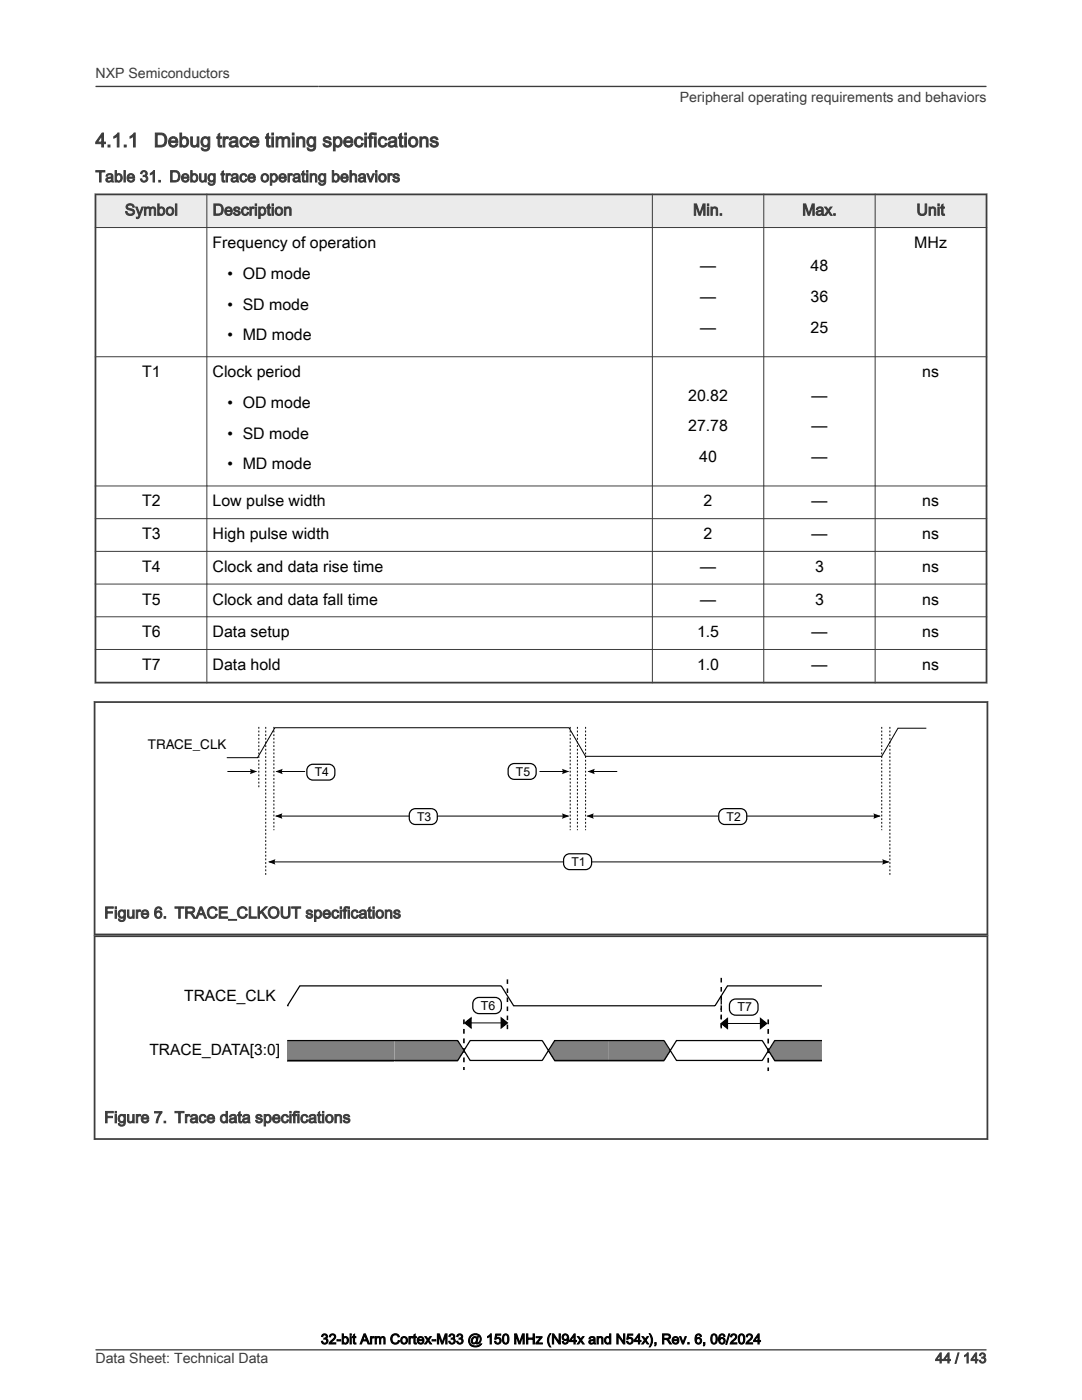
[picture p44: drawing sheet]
<svg xmlns="http://www.w3.org/2000/svg" width="216mm" height="279mm" viewBox="0 0 216 279" stroke-linecap="round" stroke-linejoin="round" font-family="sans-serif">
<defs><g id="words">
<g font-size="3.9" fill="#3c3c3c">
<text x="19" y="29.3">4.1.1</text>
<text x="30.7" y="29.3">Debug trace timing specifications</text>
</g>
<g font-size="3.2" fill="#3c3c3c">
<text x="19" y="36.3">Table 31. Debug trace operating behaviors</text>
<text x="24.9" y="43">Symbol</text>
<text x="42.4" y="43">Description</text>
<text x="138.3" y="43">Min.</text>
<text x="160.1" y="43">Max.</text>
<text x="182.9" y="43">Unit</text>
<text x="20.8" y="183.3">Figure 6. TRACE_CLKOUT specifications</text>
<text x="20.8" y="224.1">Figure 7. Trace data specifications</text>
</g>
<g font-size="3.2">
<text x="42.4" y="49.5">Frequency of operation</text>
<text x="182.4" y="49.5">MHz</text>
<text x="45.4" y="55.6">• OD mode</text>
<text x="139.7" y="54.2">—</text>
<text x="161.7" y="54.2">48</text>
<text x="45.4" y="61.8">• SD mode</text>
<text x="139.7" y="60.3">—</text>
<text x="161.7" y="60.3">36</text>
<text x="45.4" y="67.9">• MD mode</text>
<text x="139.7" y="66.4">—</text>
<text x="161.7" y="66.4">25</text>
<text x="28.4" y="75.3">T1</text>
<text x="42.4" y="75.3">Clock period</text>
<text x="184" y="75.3">ns</text>
<text x="45.4" y="81.4">• OD mode</text>
<text x="137.3" y="79.9">20.82</text>
<text x="161.9" y="79.9">—</text>
<text x="45.4" y="87.6">• SD mode</text>
<text x="137.3" y="86.1">27.78</text>
<text x="161.9" y="86.1">—</text>
<text x="45.4" y="93.7">• MD mode</text>
<text x="139.5" y="92.2">40</text>
<text x="161.9" y="92.2">—</text>
<text x="28.4" y="101.1">T2</text>
<text x="42.4" y="101.1">Low pulse width</text>
<text x="140.4" y="101.1">2</text>
<text x="161.9" y="101.1">—</text>
<text x="184" y="101.1">ns</text>
<text x="28.4" y="107.6">T3</text>
<text x="42.4" y="107.6">High pulse width</text>
<text x="140.4" y="107.6">2</text>
<text x="161.9" y="107.6">—</text>
<text x="184" y="107.6">ns</text>
<text x="28.4" y="114.1">T4</text>
<text x="42.4" y="114.1">Clock and data rise time</text>
<text x="139.7" y="114.1">—</text>
<text x="162.6" y="114.1">3</text>
<text x="184" y="114.1">ns</text>
<text x="28.4" y="120.7">T5</text>
<text x="42.4" y="120.7">Clock and data fall time</text>
<text x="139.7" y="120.7">—</text>
<text x="162.6" y="120.7">3</text>
<text x="184" y="120.7">ns</text>
<text x="28.4" y="127.2">T6</text>
<text x="42.4" y="127.2">Data setup</text>
<text x="139.1" y="127.2">1.5</text>
<text x="161.9" y="127.2">—</text>
<text x="184" y="127.2">ns</text>
<text x="28.4" y="133.7">T7</text>
<text x="42.4" y="133.7">Data hold</text>
<text x="139.1" y="133.7">1.0</text>
<text x="161.9" y="133.7">—</text>
<text x="184" y="133.7">ns</text>
</g>
<g font-size="3.1">
<text x="36.8" y="199.7">TRACE_CLK</text>
<text x="29.8" y="210.6">TRACE_DATA[3:0]</text>
</g>
<g font-size="2.8" fill="#3c3c3c">
<text x="19" y="15.6">NXP Semiconductors</text>
<text x="135.7" y="20.4">Peripheral operating requirements and behaviors</text>
<text x="19" y="272">Data Sheet: Technical Data</text>
<text x="186.7" y="272">44 / 143</text>
</g>
<text font-size="2.8" x="64" y="268.2">32-bit Arm Cortex-M33 @ 150 MHz (N94x and N54x), Rev. 6, 06/2024</text>
<text font-size="2.7" x="29.5" y="149.5">TRACE_CLK</text>
<g font-size="2.5">
<text x="95.9" y="201.6">T6</text>
<text x="147.2" y="201.9">T7</text>
</g>
<g font-size="2.4">
<text x="62.8" y="155">T4</text>
<text x="103" y="154.8">T5</text>
<text x="83.2" y="163.8">T3</text>
<text x="145" y="163.8">T2</text>
<text x="114" y="172.8">T1</text>
</g>
</g></defs>
<path d="M19 38.8h177.8v6.6h-177.8z" fill-rule="evenodd" fill="#ebebeb"/>
<path d="M18.9 38.8h178.1M19 38.6v97.8M196.8 38.6v97.8M18.9 136.2h178.1" fill="none" stroke="#3c3c3c" stroke-width=".35"/>
<path d="M41.3 38.6v97.8M130.2 38.6v97.8M152.4 38.6v97.8M174.6 38.6v97.8M18.9 45.4h178.1M18.9 71.2h178.1M18.9 97h178.1M18.9 103.5h178.1M18.9 110h178.1M18.9 116.6h178.1M18.9 123.1h178.1M18.9 129.6h178.1" fill="none" stroke="#3c3c3c" stroke-width=".2"/>
<path d="M45.4 154h5.7M55.1 154h5.8M107.7 154h5.7M117.4 154h5.8M184.8 145.3h-5.6l-3.3 5.6h-59.1l-3.3-5.7h-58.7l-3.4 6h-6.1M53.7 172h58.7M55 162.9h26.8M87 162.9h26.4M117.2 162.9h26.1M118 172h59.3M149 162.9h26.6" fill="none" stroke="#000" stroke-width=".2"/>
<g fill="#000">
<path d="M49.8 153.4l1.5 .6-1.5 .5a.91 .91 0 0 0 0-1.1z" fill-rule="evenodd"/>
<path d="M55 154l1.4-.6a.91 .91 0 0 0 0 1.1z" fill-rule="evenodd"/>
<path d="M112.1 153.4l1.5 .6-1.5 .5a.91 .91 0 0 0 0-1.1z" fill-rule="evenodd"/>
<path d="M117.2 154l1.5-.6a.91 .91 0 0 0 0 1.1z" fill-rule="evenodd"/>
<path d="M53.5 172l1.5-.5a.93 .93 0 0 0 0 1.1z" fill-rule="evenodd"/>
<path d="M54.9 162.9l1.5-.6a.94 .94 0 0 0 0 1.1z" fill-rule="evenodd"/>
<path d="M112.1 162.3l1.5 .6-1.5 .5a.93 .93 0 0 0 0-1.1z" fill-rule="evenodd"/>
<path d="M117 162.9l1.5-.6a.93 .93 0 0 0 0 1.1z" fill-rule="evenodd"/>
<path d="M174.2 162.3l1.5 .6-1.5 .5a.94 .94 0 0 0 0-1.1z" fill-rule="evenodd"/>
<path d="M176 171.5l1.5 .5-1.5 .6a.94 .94 0 0 0 0-1.1z" fill-rule="evenodd"/>
</g>
<path d="M51.6 145.1v12.1M53 145.1v29.7M54.7 145.1v20.6M113.8 145.1v20.6M115.2 145.1v20.6M116.8 145.1v20.6M175.9 145.1v20.6M177.6 145.1v29.7" fill="none" stroke="#000" stroke-width=".2" stroke-dasharray=".4 .4" stroke-linecap="butt"/>
<path d="M112.7 170.9l.6-.4 .4-.1h3.1a1.42 1.42 0 0 1 1.2 1.9 1.21 1.21 0 0 1-1.2 1.2h-3.1a1.42 1.42 0 0 1-1.2-1.9z" fill="#fff"/>
<path d="M112.7 170.9l.6-.4 .4-.1h3.1a1.42 1.42 0 0 1 1.2 1.9 1.21 1.21 0 0 1-1.2 1.2h-3.1a1.42 1.42 0 0 1-1.2-1.9z" fill="none" stroke="#000" stroke-width=".24"/>
<path d="M143.7 161.9l.5-.5h.4h3.2a1.42 1.42 0 0 1 1.2 1.9 1.21 1.21 0 0 1-1.2 1.2h-3.2a1.42 1.42 0 0 1-1.2-1.9z" fill="#fff"/>
<path d="M143.7 161.9l.5-.5h.4h3.2a1.42 1.42 0 0 1 1.2 1.9 1.21 1.21 0 0 1-1.2 1.2h-3.2a1.42 1.42 0 0 1-1.2-1.9z" fill="none" stroke="#000" stroke-width=".24"/>
<path d="M81.9 161.9l.6-.5h.4h3.1a1.42 1.42 0 0 1 1.3 1.9 1.21 1.21 0 0 1-1.3 1.2h-3.1a1.42 1.42 0 0 1-1.2-1.9z" fill="#fff"/>
<path d="M81.9 161.9l.6-.5h.4h3.1a1.42 1.42 0 0 1 1.3 1.9 1.21 1.21 0 0 1-1.3 1.2h-3.1a1.42 1.42 0 0 1-1.2-1.9z" fill="none" stroke="#000" stroke-width=".24"/>
<path d="M61.5 153l.6-.4 .3-.1h3.2a1.42 1.42 0 0 1 1.2 2 1.21 1.21 0 0 1-1.2 1.2h-3.2a1.42 1.42 0 0 1-1.2-2z" fill="#fff"/>
<path d="M61.5 153l.6-.4 .3-.1h3.2a1.42 1.42 0 0 1 1.2 2 1.21 1.21 0 0 1-1.2 1.2h-3.2a1.42 1.42 0 0 1-1.2-2z" fill="none" stroke="#000" stroke-width=".24"/>
<path d="M101.6 152.9l.6-.5h.4h3.2a1.42 1.42 0 0 1 1.2 1.9 1.21 1.21 0 0 1-1.2 1.2h-3.2a1.42 1.42 0 0 1-1.2-1.9z" fill="#fff"/>
<path d="M101.6 152.9l.6-.5h.4h3.2a1.42 1.42 0 0 1 1.2 1.9 1.21 1.21 0 0 1-1.2 1.2h-3.2a1.42 1.42 0 0 1-1.2-1.9z" fill="none" stroke="#000" stroke-width=".24"/>
<path d="M18.9 139.9v46.8M197 139.9v46.8M18.7 140.1h178.5M18.7 186.5h178.5" fill="none" stroke="#3c3c3c" stroke-width=".35"/>
<g fill="#808080">
<path d="M57.3 207.7h21.4v4.2h-21.4z"/>
<path d="M78.7 207.7h12.6l1.3 2.2-1.3 2h-12.6z"/>
<path d="M110.7 207.7h10.6v4.2h-10.6l-1.3-2z"/>
<path d="M121.3 207.7h11.2l1.2 2.2-1.2 2h-11.2z"/>
<path d="M154.6 207.7h9.4v4.2h-9.4l-1.3-2z"/>
</g>
<path d="M164 196.8h-18.8l-2.5 3.9h-40.2l-2.5-3.9h-40.2l-2.5 3.9M57.3 200.7h.1M57.3 207.7h34l2.5 3.9h14.4l2.5-3.9h21.8l2.5 3.9h17.1l2.5-3.9h9.4M57.3 211.6h34l2.5-3.9h14.4l2.5 3.9h21.8l2.5-3.9h17.1l2.5 3.9h9.4M92.8 204.1l1.2-.9v1.9zM100 203.2l1.3 .9-1.3 1zM143.9 204.3l1.3-1v1.9z" fill="none" stroke="#000" stroke-width=".25"/>
<path d="M92.8 204.1l1.2-.9v1.9zM100 203.2l1.3 .9-1.3 1zM143.9 204.3l1.3-1v1.9z" fill="#000"/>
<path d="M101.3 195.5v10.2" fill="none" stroke="#000" stroke-width=".3" stroke-dasharray=".9 .9" stroke-linecap="butt"/>
<path d="M92.6 203.5v10" fill="none" stroke="#000" stroke-width=".32" stroke-dasharray=".9 .9" stroke-linecap="butt"/>
<path d="M143.9 204.9v-6.2" fill="none" stroke="#000" stroke-width=".25" stroke-dasharray=".7 .7" stroke-linecap="butt"/>
<path d="M143.9 195.2v10.5" fill="none" stroke="#000" stroke-width=".31" stroke-dasharray=".9 .9" stroke-linecap="butt"/>
<path d="M153.3 203.5v10.2" fill="none" stroke="#000" stroke-width=".32" stroke-dasharray="1 1" stroke-linecap="butt"/>
<path d="M94.6 199.6l.6-.5h.4h3.2a1.45 1.45 0 0 1 1.2 1.9 1.24 1.24 0 0 1-1.2 1.3h-3.2a1.45 1.45 0 0 1-1.3-2z" fill="#fff"/>
<path d="M94.6 199.6l.6-.5h.4h3.2a1.45 1.45 0 0 1 1.2 1.9 1.24 1.24 0 0 1-1.2 1.3h-3.2a1.45 1.45 0 0 1-1.3-2zM151.7 203.3l1.3 1-1.3 .9z" fill="none" stroke="#000" stroke-width=".25"/>
<path d="M94 204.1h6.6M144.5 204.3h7.5" fill="none" stroke="#000" stroke-width=".2"/>
<path d="M151.7 203.3l1.3 1-1.3 .9z" fill="#000"/>
<path d="M145.8 199.9l.6-.5h.4h3.2a1.45 1.45 0 0 1 1.3 2 1.24 1.24 0 0 1-1.3 1.2h-3.2a1.45 1.45 0 0 1-1.2-2z" fill="#fff"/>
<path d="M145.8 199.9l.6-.5h.4h3.2a1.45 1.45 0 0 1 1.3 2 1.24 1.24 0 0 1-1.3 1.2h-3.2a1.45 1.45 0 0 1-1.2-2z" fill="none" stroke="#000" stroke-width=".25"/>
<path d="M18.7 186.8h178.5M18.9 186.7v40.8M197 186.7v40.8M18.7 227.3h178.5" fill="none" stroke="#3c3c3c" stroke-width=".35"/>
<path d="M19 17.3h177.8M19.1 269.4h177.7" fill="none" stroke="#3c3c3c" stroke-width=".26"/>
<use href="#words"/>
</svg>
